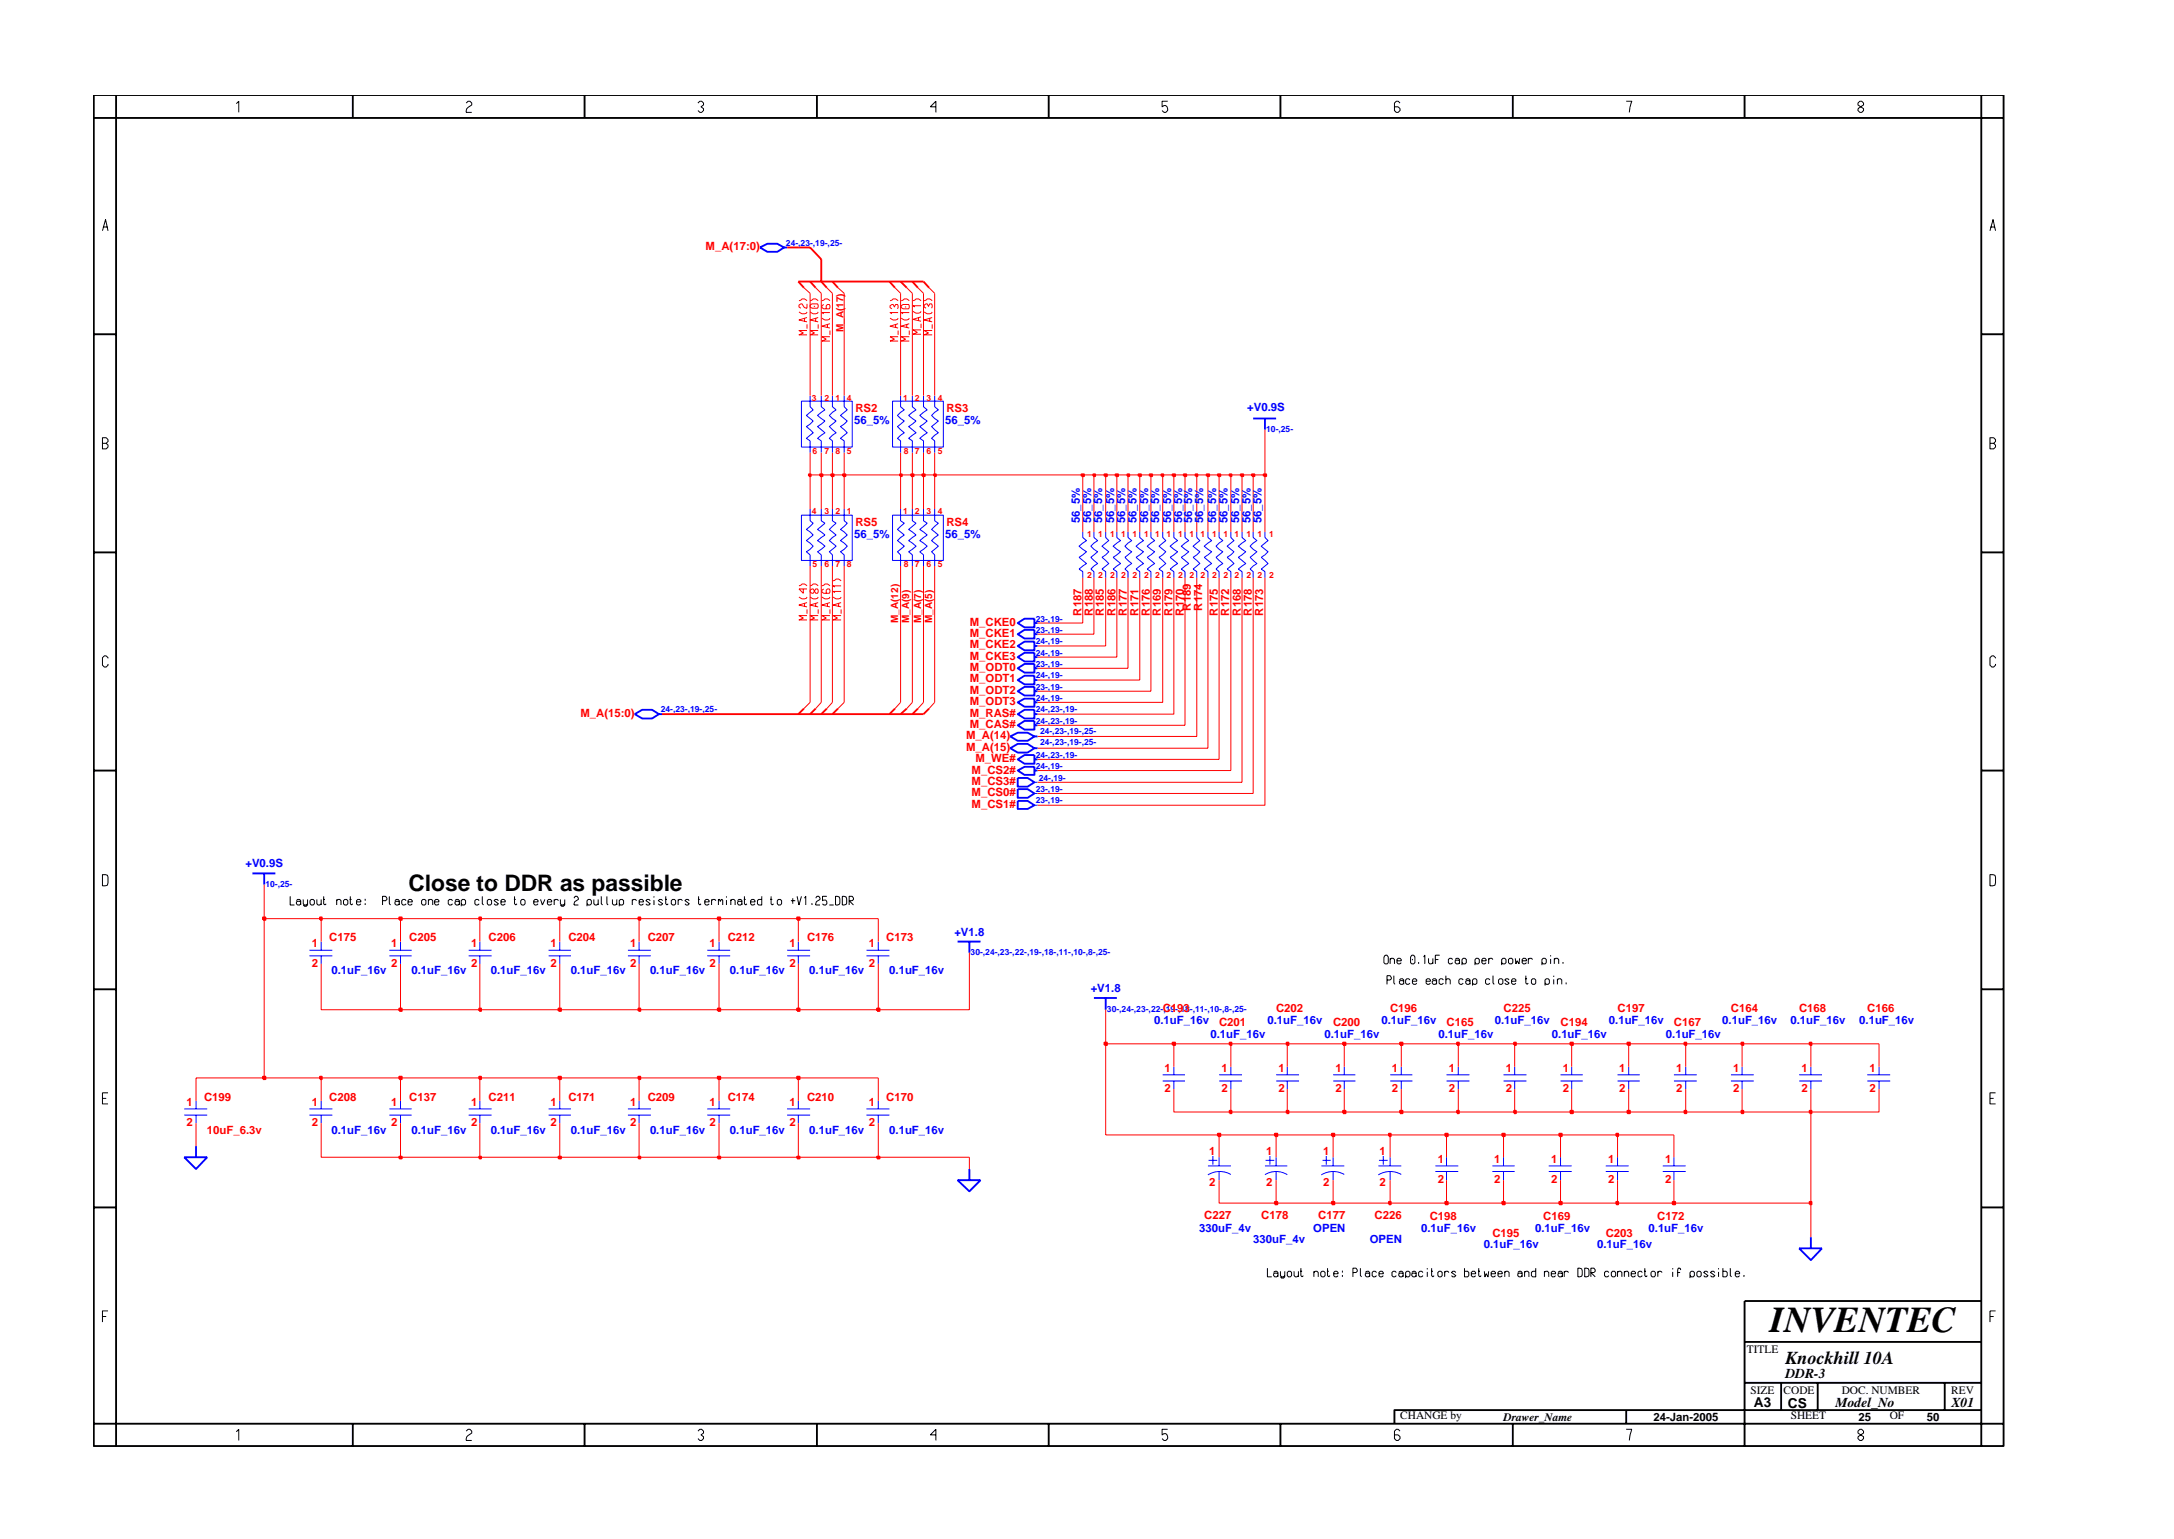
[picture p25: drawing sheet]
<svg xmlns="http://www.w3.org/2000/svg" width="297mm" height="210mm" viewBox="0 0 297 210" stroke-linecap="round" stroke-linejoin="round" font-family="sans-serif">
<defs><g id="words">
<text font-size="5" x="241.8" y="182">INVENTEC</text>
<text font-size="3.1" x="55.8" y="121.7">Close to DDR as passible</text>
<text font-size="2.5" x="244" y="186.3">Knockhill 10A</text>
<g font-size="1.9">
<text x="244" y="188.2">DDR-3</text>
<text x="239.6" y="192.2">A3</text>
<text x="244.3" y="192.3">CS</text>
<text x="250.8" y="192.2">Model_No</text>
<text x="266.6" y="192.2">X01</text>
</g>
<g font-size="1.6" fill="#f00">
<text x="96.4" y="34.2">M_A(17:0)</text>
<text x="116.9" y="56.3">RS2</text>
<text x="129.3" y="56.3">RS3</text>
<text x="116.9" y="71.9">RS5</text>
<text x="129.3" y="71.9">RS4</text>
<text x="162.7" y="83.4" transform="rotate(-90 162.7 83.4)">R189</text>
<text x="164.2" y="83.4" transform="rotate(-90 164.2 83.4)">R174</text>
<text x="132.5" y="87.1">M_CKE1</text>
<text x="132.5" y="85.5">M_CKE0</text>
<text x="132.5" y="88.6">M_CKE2</text>
<text x="147.8" y="84.1" transform="rotate(-90 147.8 84.1)">R187</text>
<text x="149.3" y="84.1" transform="rotate(-90 149.3 84.1)">R188</text>
<text x="150.8" y="84.1" transform="rotate(-90 150.8 84.1)">R185</text>
<text x="152.4" y="84.1" transform="rotate(-90 152.4 84.1)">R186</text>
<text x="154" y="84.1" transform="rotate(-90 154 84.1)">R177</text>
<text x="155.6" y="84.1" transform="rotate(-90 155.6 84.1)">R171</text>
<text x="157.1" y="84.1" transform="rotate(-90 157.1 84.1)">R176</text>
<text x="158.6" y="84.1" transform="rotate(-90 158.6 84.1)">R169</text>
<text x="160.2" y="84.1" transform="rotate(-90 160.2 84.1)">R179</text>
<text x="161.7" y="84.1" transform="rotate(-90 161.7 84.1)">R170</text>
<text x="166.4" y="84.1" transform="rotate(-90 166.4 84.1)">R175</text>
<text x="167.9" y="84.1" transform="rotate(-90 167.9 84.1)">R172</text>
<text x="169.5" y="84.1" transform="rotate(-90 169.5 84.1)">R168</text>
<text x="171.1" y="84.1" transform="rotate(-90 171.1 84.1)">R178</text>
<text x="172.6" y="84.1" transform="rotate(-90 172.6 84.1)">R173</text>
<text x="132.5" y="91.7">M_ODT0</text>
<text x="132.5" y="93.2">M_ODT1</text>
<text x="132.5" y="94.8">M_ODT2</text>
<text x="132.5" y="90.2">M_CKE3</text>
<text x="79.3" y="97.9">M_A(15:0)</text>
<text x="132" y="101">M_A(14)</text>
<text x="132.5" y="96.4">M_ODT3</text>
<text x="132.5" y="97.9">M_RAS#</text>
<text x="132.5" y="99.5">M_CAS#</text>
<text x="132" y="102.6">M_A(15)</text>
<text x="132.8" y="107.3">M_CS3#</text>
<text x="132.8" y="105.7">M_CS2#</text>
<text x="133.3" y="104.2">M_WE#</text>
<text x="132.8" y="110.3">M_CS1#</text>
<text x="132.8" y="108.8">M_CS0#</text>
<text x="42.6" y="129.4">1</text>
<text x="45" y="128.6">C175</text>
<text x="53.4" y="129.4">1</text>
<text x="55.9" y="128.6">C205</text>
<text x="64.4" y="129.4">1</text>
<text x="66.7" y="128.6">C206</text>
<text x="75.2" y="129.4">1</text>
<text x="77.7" y="128.6">C204</text>
<text x="86.1" y="129.4">1</text>
<text x="88.5" y="128.6">C207</text>
<text x="97" y="129.4">1</text>
<text x="99.4" y="128.6">C212</text>
<text x="107.9" y="129.4">1</text>
<text x="110.3" y="128.6">C176</text>
<text x="118.7" y="129.4">1</text>
<text x="121.1" y="128.6">C173</text>
<text x="42.6" y="132.1">2</text>
<text x="53.4" y="132.1">2</text>
<text x="64.4" y="132.1">2</text>
<text x="75.2" y="132.1">2</text>
<text x="86.1" y="132.1">2</text>
<text x="97" y="132.1">2</text>
<text x="107.9" y="132.1">2</text>
<text x="118.7" y="132.1">2</text>
<text x="158.9" y="138.3">C193</text>
<text x="166.6" y="140.2">C201</text>
<text x="174.4" y="138.3">C202</text>
<text x="182.1" y="140.2">C200</text>
<text x="189.9" y="138.3">C196</text>
<text x="197.6" y="140.2">C165</text>
<text x="205.4" y="138.3">C225</text>
<text x="213.2" y="140.2">C194</text>
<text x="221" y="138.3">C197</text>
<text x="228.7" y="140.2">C167</text>
<text x="236.5" y="138.3">C164</text>
<text x="245.8" y="138.3">C168</text>
<text x="255.1" y="138.3">C166</text>
<text x="159.1" y="146.5">1</text>
<text x="159.1" y="149.2">2</text>
<text x="166.9" y="146.5">1</text>
<text x="166.9" y="149.2">2</text>
<text x="174.7" y="146.5">1</text>
<text x="174.7" y="149.2">2</text>
<text x="182.5" y="146.5">1</text>
<text x="182.5" y="149.2">2</text>
<text x="190.2" y="146.5">1</text>
<text x="190.2" y="149.2">2</text>
<text x="198" y="146.5">1</text>
<text x="198" y="149.2">2</text>
<text x="205.8" y="146.5">1</text>
<text x="205.8" y="149.2">2</text>
<text x="213.5" y="146.5">1</text>
<text x="213.5" y="149.2">2</text>
<text x="221.2" y="146.5">1</text>
<text x="221.2" y="149.2">2</text>
<text x="229" y="146.5">1</text>
<text x="229" y="149.2">2</text>
<text x="236.8" y="146.5">1</text>
<text x="236.8" y="149.2">2</text>
<text x="246.1" y="146.5">1</text>
<text x="246.1" y="149.2">2</text>
<text x="255.5" y="146.5">1</text>
<text x="255.5" y="149.2">2</text>
<text x="25.5" y="151.2">1</text>
<text x="25.5" y="153.8">2</text>
<text x="27.9" y="150.4">C199</text>
<text x="28.3" y="154.9">10uF_6.3v</text>
<text x="42.6" y="151.2">1</text>
<text x="42.6" y="153.8">2</text>
<text x="45" y="150.4">C208</text>
<text x="53.4" y="151.2">1</text>
<text x="53.4" y="153.8">2</text>
<text x="55.9" y="150.4">C137</text>
<text x="64.4" y="151.2">1</text>
<text x="64.4" y="153.8">2</text>
<text x="66.7" y="150.4">C211</text>
<text x="75.2" y="151.2">1</text>
<text x="75.2" y="153.8">2</text>
<text x="77.7" y="150.4">C171</text>
<text x="86.1" y="151.2">1</text>
<text x="86.1" y="153.8">2</text>
<text x="88.5" y="150.4">C209</text>
<text x="97" y="151.2">1</text>
<text x="97" y="153.8">2</text>
<text x="99.4" y="150.4">C174</text>
<text x="107.9" y="151.2">1</text>
<text x="107.9" y="153.8">2</text>
<text x="110.3" y="150.4">C210</text>
<text x="118.7" y="151.2">1</text>
<text x="118.7" y="153.8">2</text>
<text x="121.1" y="150.4">C170</text>
<text x="165.2" y="157.8">1</text>
<text x="165.2" y="162">2</text>
<text x="173" y="157.8">1</text>
<text x="173" y="162">2</text>
<text x="180.8" y="157.8">1</text>
<text x="180.8" y="162">2</text>
<text x="188.5" y="157.8">1</text>
<text x="188.5" y="162">2</text>
<text x="196.4" y="158.9">1</text>
<text x="196.4" y="161.6">2</text>
<text x="204.1" y="158.9">1</text>
<text x="204.1" y="161.6">2</text>
<text x="211.9" y="158.9">1</text>
<text x="211.9" y="161.6">2</text>
<text x="219.7" y="158.9">1</text>
<text x="219.7" y="161.6">2</text>
<text x="227.5" y="158.9">1</text>
<text x="227.5" y="161.6">2</text>
<text x="164.5" y="166.6">C227</text>
<text x="172.3" y="166.6">C178</text>
<text x="180.1" y="166.6">C177</text>
<text x="187.8" y="166.6">C226</text>
<text x="195.4" y="166.7">C198</text>
<text x="210.8" y="166.7">C169</text>
<text x="226.4" y="166.7">C172</text>
<text x="203.9" y="169">C195</text>
<text x="219.4" y="169">C203</text>
</g>
<g font-size="1.6" fill="#00f">
<text x="116.7" y="57.9">56_5%</text>
<text x="129.1" y="57.9">56_5%</text>
<text x="170.4" y="56.2">+V0.9S</text>
<text x="147.6" y="71.5" transform="rotate(-90 147.6 71.5)">56_5%</text>
<text x="149.1" y="71.5" transform="rotate(-90 149.1 71.5)">56_5%</text>
<text x="150.6" y="71.5" transform="rotate(-90 150.6 71.5)">56_5%</text>
<text x="152.2" y="71.5" transform="rotate(-90 152.2 71.5)">56_5%</text>
<text x="153.7" y="71.5" transform="rotate(-90 153.7 71.5)">56_5%</text>
<text x="155.3" y="71.5" transform="rotate(-90 155.3 71.5)">56_5%</text>
<text x="156.9" y="71.5" transform="rotate(-90 156.9 71.5)">56_5%</text>
<text x="158.4" y="71.5" transform="rotate(-90 158.4 71.5)">56_5%</text>
<text x="160" y="71.5" transform="rotate(-90 160 71.5)">56_5%</text>
<text x="161.5" y="71.5" transform="rotate(-90 161.5 71.5)">56_5%</text>
<text x="162.9" y="71.5" transform="rotate(-90 162.9 71.5)">56_5%</text>
<text x="164.4" y="71.5" transform="rotate(-90 164.4 71.5)">56_5%</text>
<text x="166.2" y="71.5" transform="rotate(-90 166.2 71.5)">56_5%</text>
<text x="167.7" y="71.5" transform="rotate(-90 167.7 71.5)">56_5%</text>
<text x="169.3" y="71.5" transform="rotate(-90 169.3 71.5)">56_5%</text>
<text x="170.8" y="71.5" transform="rotate(-90 170.8 71.5)">56_5%</text>
<text x="172.4" y="71.5" transform="rotate(-90 172.4 71.5)">56_5%</text>
<text x="116.7" y="73.4">56_5%</text>
<text x="129.1" y="73.4">56_5%</text>
<text x="33.5" y="118.5">+V0.9S</text>
<text x="130.4" y="127.9">+V1.8</text>
<text x="45.3" y="133.1">0.1uF_16v</text>
<text x="56.2" y="133.1">0.1uF_16v</text>
<text x="67.1" y="133.1">0.1uF_16v</text>
<text x="78" y="133.1">0.1uF_16v</text>
<text x="88.8" y="133.1">0.1uF_16v</text>
<text x="99.7" y="133.1">0.1uF_16v</text>
<text x="110.6" y="133.1">0.1uF_16v</text>
<text x="121.5" y="133.1">0.1uF_16v</text>
<text x="149" y="135.6">+V1.8</text>
<text x="157.7" y="139.9">0.1uF_16v</text>
<text x="165.4" y="141.8">0.1uF_16v</text>
<text x="173.2" y="139.9">0.1uF_16v</text>
<text x="181" y="141.8">0.1uF_16v</text>
<text x="188.8" y="139.9">0.1uF_16v</text>
<text x="196.5" y="141.8">0.1uF_16v</text>
<text x="204.2" y="139.9">0.1uF_16v</text>
<text x="212" y="141.8">0.1uF_16v</text>
<text x="219.8" y="139.9">0.1uF_16v</text>
<text x="227.6" y="141.8">0.1uF_16v</text>
<text x="235.3" y="139.9">0.1uF_16v</text>
<text x="244.6" y="139.9">0.1uF_16v</text>
<text x="254" y="139.9">0.1uF_16v</text>
<text x="45.3" y="154.9">0.1uF_16v</text>
<text x="56.2" y="154.9">0.1uF_16v</text>
<text x="67.1" y="154.9">0.1uF_16v</text>
<text x="78" y="154.9">0.1uF_16v</text>
<text x="88.8" y="154.9">0.1uF_16v</text>
<text x="99.7" y="154.9">0.1uF_16v</text>
<text x="110.6" y="154.9">0.1uF_16v</text>
<text x="121.5" y="154.9">0.1uF_16v</text>
<text x="163.9" y="168.3">330uF_4v</text>
<text x="171.2" y="169.8">330uF_4v</text>
<text x="179.4" y="168.3">OPEN</text>
<text x="187.1" y="169.8">OPEN</text>
<text x="194.2" y="168.3">0.1uF_16v</text>
<text x="202.7" y="170.5">0.1uF_16v</text>
<text x="209.7" y="168.3">0.1uF_16v</text>
<text x="218.2" y="170.5">0.1uF_16v</text>
<text x="225.2" y="168.3">0.1uF_16v</text>
</g>
<g font-size="1.6">
<text x="238.7" y="184.8">TITLE</text>
<text x="239.2" y="190.4">SIZE</text>
<text x="243.7" y="190.4">CODE</text>
<text x="251.6" y="190.4">DOC. NUMBER</text>
<text x="266.6" y="190.4">REV</text>
<text x="191.3" y="193.9">CHANGE by</text>
<text x="205.4" y="194.1">Drawer_Name</text>
<text x="225.9" y="194.1">24-Jan-2005</text>
<text x="244.7" y="193.9">SHEET</text>
<text x="253.9" y="194.1">25</text>
<text x="258.2" y="193.9">OF</text>
<text x="263.3" y="194.1">50</text>
</g>
<g font-size="1.4" fill="#f00">
<text x="115.3" y="45.4" transform="rotate(-90 115.3 45.4)">M_A(17)</text>
<text x="122.7" y="85.1" transform="rotate(-90 122.7 85.1)">M_A(12)</text>
<text x="124.2" y="85.1" transform="rotate(-90 124.2 85.1)">M_A(9)</text>
<text x="125.8" y="85.1" transform="rotate(-90 125.8 85.1)">M_A(7)</text>
<text x="127.4" y="85.1" transform="rotate(-90 127.4 85.1)">M_A(5)</text>
</g>
<g font-size="1.2" fill="#00f">
<text x="107.4" y="33.6">24-,23-,19-,25-</text>
<text x="173" y="59">10-,25-</text>
<text x="141.5" y="88">24-,19-</text>
<text x="141.5" y="89.6">24-,19-</text>
<text x="141.5" y="86.5">23-,19-</text>
<text x="141.5" y="84.9">23-,19-</text>
<text x="141.5" y="92.7">24-,19-</text>
<text x="141.5" y="91.1">23-,19-</text>
<text x="141.5" y="94.3">23-,19-</text>
<text x="141.5" y="95.8">24-,19-</text>
<text x="90.3" y="97.3">24-,23-,19-,25-</text>
<text x="141.5" y="97.3">24-,23-,19-</text>
<text x="141.5" y="98.9">24-,23-,19-</text>
<text x="142.1" y="101.8">24-,23-,19-,25-</text>
<text x="142.1" y="100.3">24-,23-,19-,25-</text>
<text x="141.5" y="103.6">24-,23-,19-</text>
<text x="141.5" y="105.1">24-,19-</text>
<text x="141.9" y="106.7">24-,19-</text>
<text x="141.5" y="109.8">23-,19-</text>
<text x="141.5" y="108.2">23-,19-</text>
<text x="36.3" y="121.1">10-,25-</text>
<text x="132.6" y="130.4">30-,24-,23-,22-,19-,18-,11-,10-,8-,25-</text>
<text x="151.2" y="138.2">30-,24-,23-,22-,19-,18-,11-,10-,8-,25-</text>
</g>
<g font-size="1.2" fill="#f00">
<text x="110.9" y="54.7">3</text>
<text x="112.6" y="54.7">2</text>
<text x="114.2" y="54.7">1</text>
<text x="115.7" y="54.7">4</text>
<text x="123.4" y="54.7">1</text>
<text x="125" y="54.7">2</text>
<text x="126.6" y="54.7">3</text>
<text x="128.1" y="54.7">4</text>
<text x="111" y="62">6</text>
<text x="112.6" y="62">7</text>
<text x="114.2" y="62">8</text>
<text x="115.7" y="62">5</text>
<text x="123.5" y="62">8</text>
<text x="125" y="62">7</text>
<text x="126.6" y="62">6</text>
<text x="128.1" y="62">5</text>
<text x="110.9" y="70.2">4</text>
<text x="112.6" y="70.2">3</text>
<text x="114.2" y="70.2">2</text>
<text x="115.7" y="70.2">1</text>
<text x="123.4" y="70.2">1</text>
<text x="125" y="70.2">2</text>
<text x="126.6" y="70.2">3</text>
<text x="128.1" y="70.2">4</text>
<text x="111" y="77.5">5</text>
<text x="112.6" y="77.5">6</text>
<text x="114.2" y="77.5">7</text>
<text x="115.7" y="77.5">8</text>
<text x="123.5" y="77.5">8</text>
<text x="125" y="77.5">7</text>
<text x="126.6" y="77.5">6</text>
<text x="128.1" y="77.5">5</text>
<text x="148.5" y="73.4">1</text>
<text x="150.1" y="73.4">1</text>
<text x="151.7" y="73.4">1</text>
<text x="153.2" y="73.4">1</text>
<text x="154.7" y="73.4">1</text>
<text x="156.3" y="73.4">1</text>
<text x="157.8" y="73.4">1</text>
<text x="159.4" y="73.4">1</text>
<text x="161" y="73.4">1</text>
<text x="162.5" y="73.4">1</text>
<text x="164" y="73.4">1</text>
<text x="165.6" y="73.4">1</text>
<text x="167.2" y="73.4">1</text>
<text x="168.7" y="73.4">1</text>
<text x="170.3" y="73.4">1</text>
<text x="171.8" y="73.4">1</text>
<text x="173.4" y="73.4">1</text>
<text x="148.5" y="78.9">2</text>
<text x="150.1" y="78.9">2</text>
<text x="151.7" y="78.9">2</text>
<text x="153.2" y="78.9">2</text>
<text x="154.7" y="78.9">2</text>
<text x="156.3" y="78.9">2</text>
<text x="157.8" y="78.9">2</text>
<text x="159.4" y="78.9">2</text>
<text x="161" y="78.9">2</text>
<text x="162.5" y="78.9">2</text>
<text x="164" y="78.9">2</text>
<text x="165.6" y="78.9">2</text>
<text x="167.2" y="78.9">2</text>
<text x="168.7" y="78.9">2</text>
<text x="170.3" y="78.9">2</text>
<text x="171.8" y="78.9">2</text>
<text x="173.4" y="78.9">2</text>
</g>
</g></defs>
<g fill="none" stroke="#00f" stroke-width=".25">
<path d="M103.8 33.8l1-.5h1.4l.9 .5-.9 .6h-1.4zM107.1 33.8h.5M171.2 57.2h3.2M172.8 57.2v1.5M86.7 97.6l1-.6h1.4l.9 .6-.9 .6h-1.4zM90 97.6h.5M139.1 91.3l.9-.6h1.3v1.2h-1.3zM139.1 88.3l.9-.6h1.3v1.1h-1.3zM139.1 89.8l.9-.6h1.3v1.2h-1.3zM139.1 97.6l.9-.6h1.3v1.2h-1.3zM139.1 92.9l.9-.6h1.3v1.2h-1.3zM139.1 86.6l.9-.6h1.3v1.2h-1.3z"/>
<path d="M139.1 94.4l.9-.6h1.3v1.2h-1.3zM139.1 96l.9-.6h1.3v1.1h-1.3zM139.1 85.1l.9-.6h1.3v1.2h-1.3zM139.1 99.1l.9-.6h1.3v1.2h-1.3zM141.3 91.3h.5M141.3 88.3h.5M141.3 89.8h.5M141.3 97.6h.5M141.3 92.9h.5M141.3 86.6h.5M141.3 94.4h.5M141.3 96h.5"/>
<path d="M141.3 85.1h.5M141.3 99.1h.5M34.5 119.3h3.1M36.1 119.3v1.5M138 100.6l1.1-.5h1.3l.9 .5-.9 .6h-1.3zM138 102.2l1.1-.6h1.3l.9 .6-.9 .6h-1.3zM139.1 109.4h1.3l.9 .6-.9 .5h-1.3zM139.1 105.3l.9-.5h1.3v1.1h-1.3zM139.1 103.7l.9-.5h1.3v1.1h-1.3zM139.1 106.3h1.3l.9 .6-.9 .6h-1.3zM139.1 107.8h1.3l.9 .6-.9 .6h-1.3zM141.3 100.6h.5"/>
<path d="M141.3 102.2h.5M141.3 105.3h.5M141.3 103.7h.5M130.8 128.6h3.2M132.4 128.6v1.6M149.5 136.3h3.1M151.1 136.3v1.7M25.2 158.1h3.1l-1.5 1.6zM26.8 156.6v1.5M132.4 159.7v1.5M130.8 161.2h3.2l-1.6 1.6zM245.8 170.5h3.1l-1.5 1.7z"/>
<path d="M247.4 169v1.5"/>
</g>
<g fill="none" stroke="#00f" stroke-width=".14">
<path d="M109.5 54.8h6.9v6.3h-6.9zM110.7 54v1.6l.4 .4-.9 .8 .9 .7-.9 .8 .9 .8-.9 .8 .5 .3v1.6M112.2 54v1.6l.5 .4-1 .8 1 .7-1 .8 1 .8-1 .8 .5 .3v1.6M113.7 54v1.6l.5 .4-.9 .8 .9 .7-.9 .8 .9 .8-.9 .8 .4 .3v1.6M115.3 54v1.6l.5 .4-1 .8 1 .7-1 .8 1 .8-1 .8 .5 .3v1.6M121.9 54.8h7v6.3h-7zM123 54v1.6l.6 .4-1 .8 1 .7-1 .8 1 .8-1 .8 .4 .3v1.6M124.7 54v1.6l.5 .4-1.1 .8 1.1 .7-1.1 .8 1.1 .8-1.1 .8 .6 .3v1.6M126.2 54v1.6l.5 .4-1 .8 1 .7-1 .8 1 .8-1 .8 .5 .3v1.6M127.7 54v1.6l.5 .4-.9 .8 .9 .7-.9 .8 .9 .8-.9 .8 .4 .3v1.6M109.5 70.4h6.9v6.2h-6.9zM110.7 69.5v1.6l.4 .4-.9 .8 .9 .8-.9 .8 .9 .7-.9 .8 .5 .4v1.5"/>
<path d="M112.2 69.5v1.6l.5 .4-1 .8 1 .8-1 .8 1 .7-1 .8 .5 .4v1.5M113.7 69.5v1.6l.5 .4-.9 .8 .9 .8-.9 .8 .9 .7-.9 .8 .4 .4v1.5M115.3 69.5v1.6l.5 .4-1 .8 1 .8-1 .8 1 .7-1 .8 .5 .4v1.5M121.9 70.4h7v6.2h-7zM123 69.5v1.6l.6 .4-1 .8 1 .8-1 .8 1 .7-1 .8 .4 .4v1.5M124.7 69.5v1.6l.5 .4-1.1 .8 1.1 .8-1.1 .8 1.1 .7-1.1 .8 .6 .4v1.5M126.2 69.5v1.6l.5 .4-1 .8 1 .8-1 .8 1 .7-1 .8 .5 .4v1.5M127.7 69.5v1.6l.5 .4-.9 .8 .9 .8-.9 .8 .9 .7-.9 .8 .4 .4v1.5M147.9 72.7v.7l.5 .5-1 .7 1 .8-1 .7 1 .9-1 .8 .5 .3v.8M149.5 72.7v.7l.5 .5-1 .7 1 .8-1 .7 1 .9-1 .8 .5 .3v.8M151.1 72.7v.7l.4 .5-.9 .7 .9 .8-.9 .7 .9 .9-.9 .8 .5 .3v.8M152.6 72.7v.7l.5 .5-1 .7 1 .8-1 .7 1 .9-1 .8 .5 .3v.8"/>
<path d="M154.1 72.7v.7l.5 .5-.9 .7 .9 .8-.9 .7 .9 .9-.9 .8 .4 .3v.8M155.7 72.7v.7l.5 .5-1 .7 1 .8-1 .7 1 .9-1 .8 .5 .3v.8M157.3 72.7v.7l.5 .5-1.1 .7 1.1 .8-1.1 .7 1.1 .9-1.1 .8 .6 .3v.8M158.9 72.7v.7l.4 .5-.9 .7 .9 .8-.9 .7 .9 .9-.9 .8 .5 .3v.8M160.4 72.7v.7l.5 .5-1 .7 1 .8-1 .7 1 .9-1 .8 .5 .3v.8M161.9 72.7v.7l.5 .5-1 .7 1 .8-1 .7 1 .9-1 .8 .5 .3v.8M163.5 72.7v.7l.4 .5-.9 .7 .9 .8-.9 .7 .9 .9-.9 .8 .5 .3v.8M165 72.7v.7l.6 .5-1.1 .7 1.1 .8-1.1 .7 1.1 .9-1.1 .8 .5 .3v.8M166.6 72.7v.7l.5 .5-1 .7 1 .8-1 .7 1 .9-1 .8 .5 .3v.8M168.2 72.7v.7l.4 .5-.9 .7 .9 .8-.9 .7 .9 .9-.9 .8 .5 .3v.8M169.7 72.7v.7l.5 .5-1 .7 1 .8-1 .7 1 .9-1 .8 .5 .3v.8M171.2 72.7v.7l.5 .5-.9 .7 .9 .8-.9 .7 .9 .9-.9 .8 .4 .3v.8"/>
<path d="M172.8 72.7v.7l.5 .5-1 .7 1 .8-1 .7 1 .9-1 .8 .5 .3v.8M141.3 110h.5M141.3 106.9h.5M141.3 108.4h.5M42.3 129.8h3.1M42.3 130.6h3.1M43.9 128.6v1.2M43.9 130.6v1.1M53.2 129.8h3M53.2 130.6h3M54.7 128.6v1.2M54.7 130.6v1.1"/>
<path d="M64 129.8h3.2M64 130.6h3.2M65.6 128.6v1.2M65.6 130.6v1.1M75 129.8h3M75 130.6h3M76.5 128.6v1.2M76.5 130.6v1.1M85.8 129.8h3.1M85.8 130.6h3.1M87.3 128.6v1.2M87.3 130.6v1.1"/>
<path d="M96.6 129.8h3.2M96.6 130.6h3.2M98.2 128.6v1.2M98.2 130.6v1.1M107.6 129.8h3.1M107.6 130.6h3.1M109.1 128.6v1.2M109.1 130.6v1.1M118.4 129.8h3.1M118.4 130.6h3.1M120 128.6v1.2M120 130.6v1.1"/>
<path d="M25.2 151.5h3.1M25.2 152.3h3.1M26.8 150.4v1.1M26.8 152.3v1.1M42.3 151.5h3.1M42.3 152.3h3.1M43.9 150.4v1.1M43.9 152.3v1.1M53.2 151.5h3M53.2 152.3h3M54.7 150.4v1.1M54.7 152.3v1.1"/>
<path d="M64 151.5h3.2M64 152.3h3.2M65.6 150.4v1.1M65.6 152.3v1.1M75 151.5h3M75 152.3h3M76.5 150.4v1.1M76.5 152.3v1.1M85.8 151.5h3.1M85.8 152.3h3.1M87.3 150.4v1.1M87.3 152.3v1.1"/>
<path d="M96.6 151.5h3.2M96.6 152.3h3.2M98.2 150.4v1.1M98.2 152.3v1.1M107.6 151.5h3.1M107.6 152.3h3.1M109.1 150.4v1.1M109.1 152.3v1.1M118.4 151.5h3.1M118.4 152.3h3.1M120 150.4v1.1M120 152.3v1.1"/>
<path d="M158.9 146.8h3M158.9 147.7h3M160.4 145.7v1.1M160.4 147.7v1.1M165 159.3h3.2M165.1 158.5h1.2M165.7 157.9v1.2M166.6 158.1v1.2M166.6 146.8h3.1M166.6 147.7h3.1M168.2 145.7v1.1M168.2 147.7v1.1"/>
<path d="M172.8 159.3h3.1M172.9 158.5h1.2M173.5 157.9v1.2M174.4 146.8h3.1M174.4 147.7h3.1M174.4 158.1v1.2M175.9 145.7v1.1M175.9 147.7v1.1M180.5 159.3h3.2M180.7 158.5h1.1M181.2 157.9v1.2M182.1 146.8h3.1"/>
<path d="M182.1 147.7h3.1M182.1 158.1v1.2M183.7 145.7v1.1M183.7 147.7v1.1M188.3 159.3h3.2M188.4 158.5h1.2M189 157.9v1.2M189.9 146.8h3.1M189.9 147.7h3.1M189.9 158.1v1.2M191.5 145.7v1.1M191.5 147.7v1.1"/>
<path d="M196.1 159.3h3.1M197.6 146.8h3.2M197.6 147.7h3.2M197.6 158.1v1.2M199.2 145.7v1.1M199.2 147.7v1.1M203.9 159.3h3.1M205.4 158.1v1.2M205.4 146.8h3.2M205.4 147.7h3.2M207 145.7v1.1M207 147.7v1.1"/>
<path d="M211.6 159.3h3.1M213.2 146.8h3.1M213.2 147.7h3.1M213.2 158.1v1.2M214.7 145.7v1.1M214.7 147.7v1.1M219.4 159.3h3.1M221 146.8h3.1M221 147.7h3.1M221 158.1v1.2M222.5 145.7v1.1M222.5 147.7v1.1"/>
<path d="M227.2 159.3h3.1M228.7 146.8h3.1M228.7 147.7h3.1M228.7 158.1v1.2M230.3 145.7v1.1M230.3 147.7v1.1M236.5 146.8h3.1M236.5 147.7h3.1M238 145.7v1.1M238 147.7v1.1M245.8 146.8h3.1M245.8 147.7h3.1"/>
<path d="M247.4 145.7v1.1M247.4 147.7v1.1M255.1 146.8h3.2M255.1 147.7h3.2M256.7 145.7v1.1M256.7 147.7v1.1M166.6 160v1.2M168.2 160.5a3 3 0 0 0-3.2 0M172.8 160.5a2.88 2.88 0 0 1 3.1 0M174.4 160v1.2M182.1 160v1.2M183.7 160.5a3 3 0 0 0-3.2 0"/>
<path d="M189.9 160v1.2M191.5 160.5a3 3 0 0 0-3.2 0M196.1 160h3.1M197.6 160v1.2M203.9 160h3.1M205.4 160v1.2M211.6 160h3.1M213.2 160v1.2M219.4 160h3.1M221 160v1.2M227.2 160h3.1M228.7 160v1.2"/>
</g>
<g fill="none" stroke="#f00" stroke-width=".14">
<path d="M109.8 39.3l.9 .8M111.4 39.3l.8 .8M113 39.3l.7 .8M114.5 39.3l.8 .8M122.3 39.3l.7 .8M123.9 39.3l.8 .8M125.4 39.3l.8 .8M126.9 39.3l.8 .8M110.7 96l-.9 .8M112.2 96l-.8 .8M113.7 96l-.7 .8M115.3 96l-.8 .8"/>
<path d="M123 96l-.7 .8M124.7 96l-.8 .8M126.2 96l-.8 .8M127.7 96l-.8 .8M166.6 161.2v3.2h7.8M247.4 164.4v4.6"/>
</g>
<g fill="none" stroke="#f00" stroke-width=".25">
<path d="M109.1 38.5l.7 .8M110.7 38.5l.7 .8M112.2 38.5l.8 .8M113.7 38.5l.8 .8M121.5 38.5l.8 .8M123 38.5l.9 .8M124.7 38.5l.7 .8M126.2 38.5l.7 .8M109.8 96.8l-.7 .8M111.4 96.8l-.7 .8M113 96.8l-.8 .8M114.5 96.8l-.8 .8"/>
<path d="M122.3 96.8l-.8 .8M123.9 96.8l-.9 .8M125.4 96.8l-.7 .8M126.9 96.8l-.7 .8"/>
</g>
<path d="M174.2 164.2h.3v.3h-.3z" fill="#8e2323"/>
<path d="M174.2 164.2h.3v.3h-.3z" fill="none" stroke="#f00" stroke-width=".25"/>
<path d="M174.4 161.2v3.2h7.7" fill="none" stroke="#f00" stroke-width=".14"/>
<path d="M182 164.2h.3v.3h-.3z" fill="#8e2323"/>
<path d="M182 164.2h.3v.3h-.3z" fill="none" stroke="#f00" stroke-width=".25"/>
<path d="M182.1 161.2v3.2h7.8" fill="none" stroke="#f00" stroke-width=".14"/>
<path d="M189.8 164.2h.2v.3h-.2z" fill="#8e2323"/>
<path d="M189.8 164.2h.2v.3h-.2z" fill="none" stroke="#f00" stroke-width=".25"/>
<path d="M189.9 161.2v3.2h7.7" fill="none" stroke="#f00" stroke-width=".14"/>
<path d="M197.5 164.2h.3v.3h-.3z" fill="#8e2323"/>
<path d="M197.5 164.2h.3v.3h-.3z" fill="none" stroke="#f00" stroke-width=".25"/>
<path d="M197.6 161.2v3.2h7.8" fill="none" stroke="#f00" stroke-width=".14"/>
<path d="M205.3 164.2h.3v.3h-.3z" fill="#8e2323"/>
<path d="M205.3 164.2h.3v.3h-.3z" fill="none" stroke="#f00" stroke-width=".25"/>
<path d="M205.4 161.2v3.2h7.8" fill="none" stroke="#f00" stroke-width=".14"/>
<path d="M213 164.2h.4v.3h-.4z" fill="#8e2323"/>
<path d="M213 164.2h.4v.3h-.4z" fill="none" stroke="#f00" stroke-width=".25"/>
<path d="M213.2 161.2v3.2h7.8" fill="none" stroke="#f00" stroke-width=".14"/>
<path d="M220.8 164.2h.3v.3h-.3z" fill="#8e2323"/>
<path d="M220.8 164.2h.3v.3h-.3z" fill="none" stroke="#f00" stroke-width=".25"/>
<path d="M221 161.2v3.2h7.7" fill="none" stroke="#f00" stroke-width=".14"/>
<path d="M228.5 164.2h.4v.3h-.4z" fill="#8e2323"/>
<path d="M228.5 164.2h.4v.3h-.4z" fill="none" stroke="#f00" stroke-width=".25"/>
<path d="M228.7 161.2v3.2h18.7" fill="none" stroke="#f00" stroke-width=".14"/>
<path d="M247.3 164.2h.2v.3h-.2z" fill="#8e2323"/>
<path d="M247.3 164.2h.2v.3h-.2z" fill="none" stroke="#f00" stroke-width=".25"/>
<path d="M43.9 153.4v4.7h10.8M132.4 158.1v1.6M247.4 151.9v12.5" fill="none" stroke="#f00" stroke-width=".14"/>
<path d="M54.6 158h.3v.3h-.3z" fill="#8e2323"/>
<path d="M54.6 158h.3v.3h-.3z" fill="none" stroke="#f00" stroke-width=".25"/>
<path d="M54.7 153.4v4.7h10.9" fill="none" stroke="#f00" stroke-width=".14"/>
<path d="M65.5 158h.2v.3h-.2z" fill="#8e2323"/>
<path d="M65.5 158h.2v.3h-.2z" fill="none" stroke="#f00" stroke-width=".25"/>
<path d="M65.6 153.4v4.7h10.9" fill="none" stroke="#f00" stroke-width=".14"/>
<path d="M76.3 158h.4v.3h-.4z" fill="#8e2323"/>
<path d="M76.3 158h.4v.3h-.4z" fill="none" stroke="#f00" stroke-width=".25"/>
<path d="M76.5 153.4v4.7h10.8" fill="none" stroke="#f00" stroke-width=".14"/>
<path d="M87.2 158h.3v.3h-.3z" fill="#8e2323"/>
<path d="M87.2 158h.3v.3h-.3z" fill="none" stroke="#f00" stroke-width=".25"/>
<path d="M87.3 153.4v4.7h10.9" fill="none" stroke="#f00" stroke-width=".14"/>
<path d="M98.1 158h.3v.3h-.3z" fill="#8e2323"/>
<path d="M98.1 158h.3v.3h-.3z" fill="none" stroke="#f00" stroke-width=".25"/>
<path d="M98.2 153.4v4.7h10.9" fill="none" stroke="#f00" stroke-width=".14"/>
<path d="M108.9 158h.3v.3h-.3z" fill="#8e2323"/>
<path d="M108.9 158h.3v.3h-.3z" fill="none" stroke="#f00" stroke-width=".25"/>
<path d="M109.1 153.4v4.7h10.9" fill="none" stroke="#f00" stroke-width=".14"/>
<path d="M119.8 158h.4v.3h-.4z" fill="#8e2323"/>
<path d="M119.8 158h.4v.3h-.4z" fill="none" stroke="#f00" stroke-width=".25"/>
<path d="M26.8 153.4v3.2M120 153.4v4.7h12.4M151.1 142.6v12.5h15.5v3M174.4 155.1v3M182.1 155.1v3M189.9 155.1v3M197.6 155.1v3M205.4 155.1v3M213.2 155.1v3M221 155.1v3M228.7 155.1v3" fill="none" stroke="#f00" stroke-width=".14"/>
<path d="M166.4 154.9h.3v.3h-.3z" fill="#8e2323"/>
<path d="M166.4 154.9h.3v.3h-.3z" fill="none" stroke="#f00" stroke-width=".25"/>
<path d="M166.6 155.1h7.8" fill="none" stroke="#f00" stroke-width=".14"/>
<path d="M174.2 154.9h.3v.3h-.3z" fill="#8e2323"/>
<path d="M174.2 154.9h.3v.3h-.3z" fill="none" stroke="#f00" stroke-width=".25"/>
<path d="M174.4 155.1h7.7" fill="none" stroke="#f00" stroke-width=".14"/>
<path d="M182 154.9h.3v.3h-.3z" fill="#8e2323"/>
<path d="M182 154.9h.3v.3h-.3z" fill="none" stroke="#f00" stroke-width=".25"/>
<path d="M182.1 155.1h7.8" fill="none" stroke="#f00" stroke-width=".14"/>
<path d="M189.8 154.9h.2v.3h-.2z" fill="#8e2323"/>
<path d="M189.8 154.9h.2v.3h-.2z" fill="none" stroke="#f00" stroke-width=".25"/>
<path d="M189.9 155.1h7.7" fill="none" stroke="#f00" stroke-width=".14"/>
<path d="M197.5 154.9h.3v.3h-.3z" fill="#8e2323"/>
<path d="M197.5 154.9h.3v.3h-.3z" fill="none" stroke="#f00" stroke-width=".25"/>
<path d="M197.6 155.1h7.8" fill="none" stroke="#f00" stroke-width=".14"/>
<path d="M205.3 154.9h.3v.3h-.3z" fill="#8e2323"/>
<path d="M205.3 154.9h.3v.3h-.3z" fill="none" stroke="#f00" stroke-width=".25"/>
<path d="M205.4 155.1h7.8" fill="none" stroke="#f00" stroke-width=".14"/>
<path d="M213 154.9h.4v.3h-.4z" fill="#8e2323"/>
<path d="M213 154.9h.4v.3h-.4z" fill="none" stroke="#f00" stroke-width=".25"/>
<path d="M213.2 155.1h7.8" fill="none" stroke="#f00" stroke-width=".14"/>
<path d="M220.8 154.9h.3v.3h-.3z" fill="#8e2323"/>
<path d="M220.8 154.9h.3v.3h-.3z" fill="none" stroke="#f00" stroke-width=".25"/>
<path d="M160.4 148.8v3.1h7.8M221 155.1h7.7" fill="none" stroke="#f00" stroke-width=".14"/>
<path d="M168 151.8h.3v.3h-.3z" fill="#8e2323"/>
<path d="M168 151.8h.3v.3h-.3z" fill="none" stroke="#f00" stroke-width=".25"/>
<path d="M168.2 148.8v3.1h7.7" fill="none" stroke="#f00" stroke-width=".14"/>
<path d="M175.8 151.8h.3v.3h-.3z" fill="#8e2323"/>
<path d="M175.8 151.8h.3v.3h-.3z" fill="none" stroke="#f00" stroke-width=".25"/>
<path d="M175.9 148.8v3.1h7.8" fill="none" stroke="#f00" stroke-width=".14"/>
<path d="M183.5 151.8h.3v.3h-.3z" fill="#8e2323"/>
<path d="M183.5 151.8h.3v.3h-.3z" fill="none" stroke="#f00" stroke-width=".25"/>
<path d="M183.7 148.8v3.1h7.8" fill="none" stroke="#f00" stroke-width=".14"/>
<path d="M191.3 151.8h.3v.3h-.3z" fill="#8e2323"/>
<path d="M191.3 151.8h.3v.3h-.3z" fill="none" stroke="#f00" stroke-width=".25"/>
<path d="M191.5 148.8v3.1h7.7" fill="none" stroke="#f00" stroke-width=".14"/>
<path d="M199.1 151.8h.2v.3h-.2z" fill="#8e2323"/>
<path d="M199.1 151.8h.2v.3h-.2z" fill="none" stroke="#f00" stroke-width=".25"/>
<path d="M199.2 148.8v3.1h7.8" fill="none" stroke="#f00" stroke-width=".14"/>
<path d="M206.9 151.8h.2v.3h-.2z" fill="#8e2323"/>
<path d="M206.9 151.8h.2v.3h-.2z" fill="none" stroke="#f00" stroke-width=".25"/>
<path d="M207 148.8v3.1h7.7" fill="none" stroke="#f00" stroke-width=".14"/>
<path d="M214.6 151.8h.3v.3h-.3z" fill="#8e2323"/>
<path d="M214.6 151.8h.3v.3h-.3z" fill="none" stroke="#f00" stroke-width=".25"/>
<path d="M214.7 148.8v3.1h7.8" fill="none" stroke="#f00" stroke-width=".14"/>
<path d="M222.4 151.8h.3v.3h-.3z" fill="#8e2323"/>
<path d="M222.4 151.8h.3v.3h-.3z" fill="none" stroke="#f00" stroke-width=".25"/>
<path d="M222.5 148.8v3.1h7.8" fill="none" stroke="#f00" stroke-width=".14"/>
<path d="M230.2 151.8h.2v.3h-.2z" fill="#8e2323"/>
<path d="M230.2 151.8h.2v.3h-.2z" fill="none" stroke="#f00" stroke-width=".25"/>
<path d="M230.3 148.8v3.1h7.7" fill="none" stroke="#f00" stroke-width=".14"/>
<path d="M237.9 151.8h.3v.3h-.3z" fill="#8e2323"/>
<path d="M237.9 151.8h.3v.3h-.3z" fill="none" stroke="#f00" stroke-width=".25"/>
<path d="M238 148.8v3.1h9.4" fill="none" stroke="#f00" stroke-width=".14"/>
<path d="M247.3 151.8h.2v.3h-.2z" fill="#8e2323"/>
<path d="M247.3 151.8h.2v.3h-.2z" fill="none" stroke="#f00" stroke-width=".25"/>
<path d="M36.1 147.3h-9.3v3.1M43.9 147.3v3.1M54.7 147.3v3.1M65.6 147.3v3.1M76.5 147.3v3.1M87.3 147.3v3.1M98.2 147.3v3.1M109.1 147.3v3.1M120 147.3v3.1M247.4 148.8v3.1h9.3v-3.1" fill="none" stroke="#f00" stroke-width=".14"/>
<path d="M35.9 147.1h.4v.3h-.4z" fill="#8e2323"/>
<path d="M35.9 147.1h.4v.3h-.4z" fill="none" stroke="#f00" stroke-width=".25"/>
<path d="M36.1 136.3v11h7.8" fill="none" stroke="#f00" stroke-width=".14"/>
<path d="M43.7 147.1h.3v.3h-.3z" fill="#8e2323"/>
<path d="M43.7 147.1h.3v.3h-.3z" fill="none" stroke="#f00" stroke-width=".25"/>
<path d="M43.9 147.3h10.8" fill="none" stroke="#f00" stroke-width=".14"/>
<path d="M54.6 147.1h.3v.3h-.3z" fill="#8e2323"/>
<path d="M54.6 147.1h.3v.3h-.3z" fill="none" stroke="#f00" stroke-width=".25"/>
<path d="M54.7 147.3h10.9" fill="none" stroke="#f00" stroke-width=".14"/>
<path d="M65.5 147.1h.2v.3h-.2z" fill="#8e2323"/>
<path d="M65.5 147.1h.2v.3h-.2z" fill="none" stroke="#f00" stroke-width=".25"/>
<path d="M65.6 147.3h10.9" fill="none" stroke="#f00" stroke-width=".14"/>
<path d="M76.3 147.1h.4v.3h-.4z" fill="#8e2323"/>
<path d="M76.3 147.1h.4v.3h-.4z" fill="none" stroke="#f00" stroke-width=".25"/>
<path d="M76.5 147.3h10.8" fill="none" stroke="#f00" stroke-width=".14"/>
<path d="M87.2 147.1h.3v.3h-.3z" fill="#8e2323"/>
<path d="M87.2 147.1h.3v.3h-.3z" fill="none" stroke="#f00" stroke-width=".25"/>
<path d="M87.3 147.3h10.9" fill="none" stroke="#f00" stroke-width=".14"/>
<path d="M98.1 147.1h.3v.3h-.3z" fill="#8e2323"/>
<path d="M98.1 147.1h.3v.3h-.3z" fill="none" stroke="#f00" stroke-width=".25"/>
<path d="M98.2 147.3h10.9" fill="none" stroke="#f00" stroke-width=".14"/>
<path d="M108.9 147.1h.3v.3h-.3z" fill="#8e2323"/>
<path d="M108.9 147.1h.3v.3h-.3z" fill="none" stroke="#f00" stroke-width=".25"/>
<g fill="none" stroke="#f00" stroke-width=".14">
<path d="M109.1 147.3h10.9M160.4 142.6v3.1M168.2 142.6v3.1M175.9 142.6v3.1M183.7 142.6v3.1M191.5 142.6v3.1M199.2 142.6v3.1M207 142.6v3.1M214.7 142.6v3.1M222.5 142.6v3.1M230.3 142.6v3.1M238 142.6v3.1"/>
<path d="M247.4 142.6v3.1M256.7 142.6v3.1"/>
</g>
<path d="M150.9 142.4h.3v.4h-.3z" fill="#8e2323"/>
<path d="M150.9 142.4h.3v.4h-.3z" fill="none" stroke="#f00" stroke-width=".25"/>
<path d="M151.1 138v4.6h9.3" fill="none" stroke="#f00" stroke-width=".14"/>
<path d="M160.2 142.4h.4v.4h-.4z" fill="#8e2323"/>
<path d="M160.2 142.4h.4v.4h-.4z" fill="none" stroke="#f00" stroke-width=".25"/>
<path d="M160.4 142.6h7.8" fill="none" stroke="#f00" stroke-width=".14"/>
<path d="M168 142.4h.3v.4h-.3z" fill="#8e2323"/>
<path d="M168 142.4h.3v.4h-.3z" fill="none" stroke="#f00" stroke-width=".25"/>
<path d="M168.2 142.6h7.7" fill="none" stroke="#f00" stroke-width=".14"/>
<path d="M175.8 142.4h.3v.4h-.3z" fill="#8e2323"/>
<path d="M175.8 142.4h.3v.4h-.3z" fill="none" stroke="#f00" stroke-width=".25"/>
<path d="M175.9 142.6h7.8" fill="none" stroke="#f00" stroke-width=".14"/>
<path d="M183.5 142.4h.3v.4h-.3z" fill="#8e2323"/>
<path d="M183.5 142.4h.3v.4h-.3z" fill="none" stroke="#f00" stroke-width=".25"/>
<path d="M183.7 142.6h7.8" fill="none" stroke="#f00" stroke-width=".14"/>
<path d="M191.3 142.4h.3v.4h-.3z" fill="#8e2323"/>
<path d="M191.3 142.4h.3v.4h-.3z" fill="none" stroke="#f00" stroke-width=".25"/>
<path d="M191.5 142.6h7.7" fill="none" stroke="#f00" stroke-width=".14"/>
<path d="M199.1 142.4h.2v.4h-.2z" fill="#8e2323"/>
<path d="M199.1 142.4h.2v.4h-.2z" fill="none" stroke="#f00" stroke-width=".25"/>
<path d="M199.2 142.6h7.8" fill="none" stroke="#f00" stroke-width=".14"/>
<path d="M206.9 142.4h.2v.4h-.2z" fill="#8e2323"/>
<path d="M206.9 142.4h.2v.4h-.2z" fill="none" stroke="#f00" stroke-width=".25"/>
<path d="M207 142.6h7.7" fill="none" stroke="#f00" stroke-width=".14"/>
<path d="M214.6 142.4h.3v.4h-.3z" fill="#8e2323"/>
<path d="M214.6 142.4h.3v.4h-.3z" fill="none" stroke="#f00" stroke-width=".25"/>
<path d="M214.7 142.6h7.8" fill="none" stroke="#f00" stroke-width=".14"/>
<path d="M222.4 142.4h.3v.4h-.3z" fill="#8e2323"/>
<path d="M222.4 142.4h.3v.4h-.3z" fill="none" stroke="#f00" stroke-width=".25"/>
<path d="M222.5 142.6h7.8" fill="none" stroke="#f00" stroke-width=".14"/>
<path d="M230.2 142.4h.2v.4h-.2z" fill="#8e2323"/>
<path d="M230.2 142.4h.2v.4h-.2z" fill="none" stroke="#f00" stroke-width=".25"/>
<path d="M230.3 142.6h7.7" fill="none" stroke="#f00" stroke-width=".14"/>
<path d="M237.9 142.4h.3v.4h-.3z" fill="#8e2323"/>
<path d="M237.9 142.4h.3v.4h-.3z" fill="none" stroke="#f00" stroke-width=".25"/>
<path d="M238 142.6h9.4" fill="none" stroke="#f00" stroke-width=".14"/>
<path d="M247.3 142.4h.2v.4h-.2z" fill="#8e2323"/>
<path d="M247.3 142.4h.2v.4h-.2z" fill="none" stroke="#f00" stroke-width=".25"/>
<path d="M43.9 131.7v6.3h10.8M247.4 142.6h9.3" fill="none" stroke="#f00" stroke-width=".14"/>
<path d="M54.6 137.8h.3v.3h-.3z" fill="#8e2323"/>
<path d="M54.6 137.8h.3v.3h-.3z" fill="none" stroke="#f00" stroke-width=".25"/>
<path d="M54.7 131.7v6.3h10.9" fill="none" stroke="#f00" stroke-width=".14"/>
<path d="M65.5 137.8h.2v.3h-.2z" fill="#8e2323"/>
<path d="M65.5 137.8h.2v.3h-.2z" fill="none" stroke="#f00" stroke-width=".25"/>
<path d="M65.6 131.7v6.3h10.9" fill="none" stroke="#f00" stroke-width=".14"/>
<path d="M76.3 137.8h.4v.3h-.4z" fill="#8e2323"/>
<path d="M76.3 137.8h.4v.3h-.4z" fill="none" stroke="#f00" stroke-width=".25"/>
<path d="M76.5 131.7v6.3h10.8" fill="none" stroke="#f00" stroke-width=".14"/>
<path d="M87.2 137.8h.3v.3h-.3z" fill="#8e2323"/>
<path d="M87.2 137.8h.3v.3h-.3z" fill="none" stroke="#f00" stroke-width=".25"/>
<path d="M87.3 131.7v6.3h10.9" fill="none" stroke="#f00" stroke-width=".14"/>
<path d="M98.1 137.8h.3v.3h-.3z" fill="#8e2323"/>
<path d="M98.1 137.8h.3v.3h-.3z" fill="none" stroke="#f00" stroke-width=".25"/>
<path d="M98.2 131.7v6.3h10.9" fill="none" stroke="#f00" stroke-width=".14"/>
<path d="M108.9 137.8h.3v.3h-.3z" fill="#8e2323"/>
<path d="M108.9 137.8h.3v.3h-.3z" fill="none" stroke="#f00" stroke-width=".25"/>
<path d="M109.1 131.7v6.3h10.9" fill="none" stroke="#f00" stroke-width=".14"/>
<path d="M119.8 137.8h.4v.3h-.4z" fill="#8e2323"/>
<path d="M119.8 137.8h.4v.3h-.4z" fill="none" stroke="#f00" stroke-width=".25"/>
<path d="M36.1 125.5v10.8M43.9 125.5v3.1M54.7 125.5v3.1M65.6 125.5v3.1M76.5 125.5v3.1M87.3 125.5v3.1M98.2 125.5v3.1M109.1 125.5v3.1M120 125.5v3.1M132.4 130.2v7.8h-12.4v-6.3" fill="none" stroke="#f00" stroke-width=".14"/>
<path d="M35.9 125.3h.4v.4h-.4z" fill="#8e2323"/>
<path d="M35.9 125.3h.4v.4h-.4z" fill="none" stroke="#f00" stroke-width=".25"/>
<path d="M36.1 120.8v4.7h7.8" fill="none" stroke="#f00" stroke-width=".14"/>
<path d="M43.7 125.3h.3v.4h-.3z" fill="#8e2323"/>
<path d="M43.7 125.3h.3v.4h-.3z" fill="none" stroke="#f00" stroke-width=".25"/>
<path d="M43.9 125.5h10.8" fill="none" stroke="#f00" stroke-width=".14"/>
<path d="M54.6 125.3h.3v.4h-.3z" fill="#8e2323"/>
<path d="M54.6 125.3h.3v.4h-.3z" fill="none" stroke="#f00" stroke-width=".25"/>
<path d="M54.7 125.5h10.9" fill="none" stroke="#f00" stroke-width=".14"/>
<path d="M65.5 125.3h.2v.4h-.2z" fill="#8e2323"/>
<path d="M65.5 125.3h.2v.4h-.2z" fill="none" stroke="#f00" stroke-width=".25"/>
<path d="M65.6 125.5h10.9" fill="none" stroke="#f00" stroke-width=".14"/>
<path d="M76.3 125.3h.4v.4h-.4z" fill="#8e2323"/>
<path d="M76.3 125.3h.4v.4h-.4z" fill="none" stroke="#f00" stroke-width=".25"/>
<path d="M76.5 125.5h10.8" fill="none" stroke="#f00" stroke-width=".14"/>
<path d="M87.2 125.3h.3v.4h-.3z" fill="#8e2323"/>
<path d="M87.2 125.3h.3v.4h-.3z" fill="none" stroke="#f00" stroke-width=".25"/>
<path d="M87.3 125.5h10.9" fill="none" stroke="#f00" stroke-width=".14"/>
<path d="M98.1 125.3h.3v.4h-.3z" fill="#8e2323"/>
<path d="M98.1 125.3h.3v.4h-.3z" fill="none" stroke="#f00" stroke-width=".25"/>
<path d="M98.2 125.5h10.9" fill="none" stroke="#f00" stroke-width=".14"/>
<path d="M108.9 125.3h.3v.4h-.3z" fill="#8e2323"/>
<path d="M90.5 97.6h35.7M108.9 125.3h.3v.4h-.3z" fill="none" stroke="#f00" stroke-width=".25"/>
<g fill="none" stroke="#f00" stroke-width=".14">
<path d="M110.7 64.9v4.6M110.7 77.3v18.7M112.2 64.9v4.6M112.2 77.3v18.7M113.7 64.9v4.6M113.7 77.3v18.7M115.3 64.9v4.6M115.3 77.3v18.7M123 64.9v4.6M123 77.3v18.7M124.7 64.9v4.6M124.7 77.3v18.7"/>
<path d="M126.2 64.9v4.6M126.2 77.3v18.7M127.7 64.9v4.6M127.7 77.3v18.7M147.9 78.9v6.2h-6.1M147.9 64.9v7.8M149.5 78.9v7.7h-7.7M149.5 64.9v7.8M151.1 78.9v9.4h-9.3M151.1 64.9v7.8M152.6 78.9v10.9h-10.8M152.6 64.9v7.8"/>
<path d="M154.1 78.9v12.4h-12.3M154.1 64.9v7.8M155.7 78.9v14h-13.9M155.7 64.9v7.8M157.3 78.9v15.5h-15.5M157.3 64.9v7.8M158.9 78.9v17.1h-17.1M158.9 64.9v7.8M160.4 78.9v18.7h-18.6M160.4 64.9v7.8M161.9 78.9v20.2h-20.1M161.9 64.9v7.8"/>
<path d="M163.5 78.9v21.7h-21.7M163.5 64.9v7.8M165 78.9v23.3h-23.2M165 64.9v7.8M166.6 78.9v24.8h-24.8M166.6 64.9v7.8M168.2 78.9v26.4h-26.4M168.2 64.9v7.8M169.7 78.9v28h-27.9M169.7 64.9v7.8M171.2 78.9v29.5h-29.4M171.2 64.9v7.8"/>
<path d="M172.8 78.9v31.1h-31M172.8 64.9v7.8M109.1 125.5h10.9"/>
</g>
<path d="M110.5 64.8h.3v.3h-.3z" fill="#8e2323"/>
<path d="M110.5 64.8h.3v.3h-.3z" fill="none" stroke="#f00" stroke-width=".25"/>
<path d="M110.7 61.8v3.1h1.5" fill="none" stroke="#f00" stroke-width=".14"/>
<path d="M112 64.8h.4v.3h-.4z" fill="#8e2323"/>
<path d="M112 64.8h.4v.3h-.4z" fill="none" stroke="#f00" stroke-width=".25"/>
<path d="M112.2 61.8v3.1h1.5" fill="none" stroke="#f00" stroke-width=".14"/>
<path d="M113.6 64.8h.3v.3h-.3z" fill="#8e2323"/>
<path d="M113.6 64.8h.3v.3h-.3z" fill="none" stroke="#f00" stroke-width=".25"/>
<path d="M113.7 61.8v3.1h1.6" fill="none" stroke="#f00" stroke-width=".14"/>
<path d="M115.2 64.8h.3v.3h-.3z" fill="#8e2323"/>
<path d="M115.2 64.8h.3v.3h-.3z" fill="none" stroke="#f00" stroke-width=".25"/>
<path d="M115.3 61.8v3.1h7.7" fill="none" stroke="#f00" stroke-width=".14"/>
<path d="M123 64.8h.2v.3h-.2z" fill="#8e2323"/>
<path d="M123 64.8h.2v.3h-.2z" fill="none" stroke="#f00" stroke-width=".25"/>
<path d="M123 61.8v3.1h1.7" fill="none" stroke="#f00" stroke-width=".14"/>
<path d="M124.5 64.8h.3v.3h-.3z" fill="#8e2323"/>
<path d="M124.5 64.8h.3v.3h-.3z" fill="none" stroke="#f00" stroke-width=".25"/>
<path d="M124.7 61.8v3.1h1.5" fill="none" stroke="#f00" stroke-width=".14"/>
<path d="M126 64.8h.4v.3h-.4z" fill="#8e2323"/>
<path d="M126 64.8h.4v.3h-.4z" fill="none" stroke="#f00" stroke-width=".25"/>
<path d="M126.2 61.8v3.1h1.5" fill="none" stroke="#f00" stroke-width=".14"/>
<path d="M127.6 64.8h.3v.3h-.3z" fill="#8e2323"/>
<path d="M127.6 64.8h.3v.3h-.3z" fill="none" stroke="#f00" stroke-width=".25"/>
<path d="M127.7 61.8v3.1h20.2" fill="none" stroke="#f00" stroke-width=".14"/>
<path d="M147.8 64.8h.3v.3h-.3z" fill="#8e2323"/>
<path d="M147.8 64.8h.3v.3h-.3z" fill="none" stroke="#f00" stroke-width=".25"/>
<path d="M147.9 64.9h1.6" fill="none" stroke="#f00" stroke-width=".14"/>
<path d="M149.4 64.8h.2v.3h-.2z" fill="#8e2323"/>
<path d="M149.4 64.8h.2v.3h-.2z" fill="none" stroke="#f00" stroke-width=".25"/>
<path d="M149.5 64.9h1.6" fill="none" stroke="#f00" stroke-width=".14"/>
<path d="M150.9 64.8h.3v.3h-.3z" fill="#8e2323"/>
<path d="M150.9 64.8h.3v.3h-.3z" fill="none" stroke="#f00" stroke-width=".25"/>
<path d="M151.1 64.9h1.5" fill="none" stroke="#f00" stroke-width=".14"/>
<path d="M152.4 64.8h.4v.3h-.4z" fill="#8e2323"/>
<path d="M152.4 64.8h.4v.3h-.4z" fill="none" stroke="#f00" stroke-width=".25"/>
<path d="M152.6 64.9h1.5" fill="none" stroke="#f00" stroke-width=".14"/>
<path d="M154 64.8h.3v.3h-.3z" fill="#8e2323"/>
<path d="M154 64.8h.3v.3h-.3z" fill="none" stroke="#f00" stroke-width=".25"/>
<path d="M154.1 64.9h1.6" fill="none" stroke="#f00" stroke-width=".14"/>
<path d="M155.6 64.8h.3v.3h-.3z" fill="#8e2323"/>
<path d="M155.6 64.8h.3v.3h-.3z" fill="none" stroke="#f00" stroke-width=".25"/>
<path d="M155.7 64.9h1.6" fill="none" stroke="#f00" stroke-width=".14"/>
<path d="M157.1 64.8h.3v.3h-.3z" fill="#8e2323"/>
<path d="M157.1 64.8h.3v.3h-.3z" fill="none" stroke="#f00" stroke-width=".25"/>
<path d="M157.3 64.9h1.6" fill="none" stroke="#f00" stroke-width=".14"/>
<path d="M158.7 64.8h.2v.3h-.2z" fill="#8e2323"/>
<path d="M158.7 64.8h.2v.3h-.2z" fill="none" stroke="#f00" stroke-width=".25"/>
<path d="M158.9 64.9h1.5" fill="none" stroke="#f00" stroke-width=".14"/>
<path d="M160.2 64.8h.4v.3h-.4z" fill="#8e2323"/>
<path d="M160.2 64.8h.4v.3h-.4z" fill="none" stroke="#f00" stroke-width=".25"/>
<path d="M160.4 64.9h1.5" fill="none" stroke="#f00" stroke-width=".14"/>
<path d="M161.7 64.8h.4v.3h-.4z" fill="#8e2323"/>
<path d="M161.7 64.8h.4v.3h-.4z" fill="none" stroke="#f00" stroke-width=".25"/>
<path d="M161.9 64.9h1.6" fill="none" stroke="#f00" stroke-width=".14"/>
<path d="M163.4 64.8h.2v.3h-.2z" fill="#8e2323"/>
<path d="M163.4 64.8h.2v.3h-.2z" fill="none" stroke="#f00" stroke-width=".25"/>
<path d="M163.5 64.9h1.5" fill="none" stroke="#f00" stroke-width=".14"/>
<path d="M164.9 64.8h.3v.3h-.3z" fill="#8e2323"/>
<path d="M164.9 64.8h.3v.3h-.3z" fill="none" stroke="#f00" stroke-width=".25"/>
<path d="M165 64.9h1.6" fill="none" stroke="#f00" stroke-width=".14"/>
<path d="M166.4 64.8h.3v.3h-.3z" fill="#8e2323"/>
<path d="M166.4 64.8h.3v.3h-.3z" fill="none" stroke="#f00" stroke-width=".25"/>
<path d="M166.6 64.9h1.6" fill="none" stroke="#f00" stroke-width=".14"/>
<path d="M168 64.8h.3v.3h-.3z" fill="#8e2323"/>
<path d="M168 64.8h.3v.3h-.3z" fill="none" stroke="#f00" stroke-width=".25"/>
<path d="M168.2 64.9h1.5" fill="none" stroke="#f00" stroke-width=".14"/>
<path d="M169.5 64.8h.4v.3h-.4z" fill="#8e2323"/>
<path d="M169.5 64.8h.4v.3h-.4z" fill="none" stroke="#f00" stroke-width=".25"/>
<path d="M169.7 64.9h1.5" fill="none" stroke="#f00" stroke-width=".14"/>
<path d="M171.1 64.8h.3v.3h-.3z" fill="#8e2323"/>
<path d="M171.1 64.8h.3v.3h-.3z" fill="none" stroke="#f00" stroke-width=".25"/>
<path d="M171.2 64.9h1.6" fill="none" stroke="#f00" stroke-width=".14"/>
<path d="M172.7 64.8h.3v.3h-.3z" fill="#8e2323"/>
<path d="M107.6 33.8h3.1l1.5 1.6v3.1h-3.1M112.2 38.5h14M172.7 64.8h.3v.3h-.3z" fill="none" stroke="#f00" stroke-width=".25"/>
<g fill="none" stroke="#f00" stroke-width=".14">
<path d="M109.2 42.6a.7 .7 0 0 0 1.1 0M109.2 41.1l.4-.3h.3l.4 .3M109.9 43.5v.4M110.3 45.2h-1.1l.6 .3-.6 .2h1.1M110.3 43.4l-1.1 .3 1.1 .3M110.3 41.5v.6l-.4-.1-.3-.5-.4 .2v.2l.2 .2M110.3 44.3v.6M110.7 42.6a.7 .7 0 0 0 1.1 0M110.7 41.7l.2-.2h.8l.1 .4-.1 .2h-.8l-.2-.2zM110.7 41.1l.4-.3h.3l.4 .3M110.7 40.1v13.9M111.2 41.9h.2"/>
<path d="M111.4 43.5v.4M111.8 43.4l-1.1 .3 1.1 .3M111.8 45.2h-1.1l.6 .3-.6 .2h1.1M111.8 44.3v.6M112.2 40.1v13.9M112.3 43.5a.7 .7 0 0 0 1.1 0M112.3 41.1l.4-.3h.4l.3 .3M112.6 41.6l-.3 .2v.2l.3 .2h.7l.1-.2-.1-.4h-.2l-.2 .2v.4M113.1 44.3v.4M113.4 44.2l-1.1 .4 1.1 .2M113.4 42.7h-1.1l.3 .2M113.4 46h-1.1l.6 .3-.6 .3h1.1"/>
<path d="M113.4 45.2v.5M113.7 40.1v13.9M115.3 40.1v13.9M121.6 43.5a.7 .7 0 0 0 1.1 0M121.6 41.1l.4-.3h.4l.3 .3M121.9 42.2l-.3-.2v-.2l.3-.2h.1l.2 .3 .2-.3h.2l.1 .2-.1 .4M122.4 44.3v.4M122.7 44.2l-1.1 .4 1.1 .2M122.7 42.7h-1.1l.3 .2M122.7 46h-1.1l.6 .3-.6 .3h1.1M122.7 45.2v.5M123 40.1v13.9"/>
<path d="M123.1 43.5a.7 .7 0 0 0 1.1 0M123.1 41.8l.3-.2h.7l.1 .4-.1 .2h-.7l-.3-.2zM123.1 41.1l.5-.3h.3l.3 .3M123.6 41.9h.2M123.9 44.3v.4M124.2 44.2l-1.1 .4 1.1 .2M124.2 42.7h-1.1l.3 .2M124.2 46h-1.1l.6 .3-.6 .3h1.1M124.2 45.2v.5M124.7 40.1v13.9M124.7 42.5a.7 .7 0 0 0 1.1 0M124.7 41.1l.5-.3h.3l.3 .3"/>
<path d="M125.5 43.4v.4M125.8 43.3l-1.1 .3 1.1 .3M125.8 41.8h-1.1l.3 .1M125.8 45.1h-1.1l.6 .3-.6 .3h1.1M125.8 44.2v.6M126.2 40.1v13.9M126.3 42.6a.7 .7 0 0 0 1.1 0M126.3 41.1l.4-.3h.3l.4 .3M126.5 42.1l-.2-.2v-.2l.2-.2h.2l.2 .4 .1-.4h.3l.1 .2-.1 .4M127 43.5v.4M127.4 43.4l-1.1 .3 1.1 .3M127.4 45.2h-1.1l.6 .3-.6 .2h1.1"/>
<path d="M127.4 44.3v.6M127.7 40.1v13.9M172.8 58.7v6.2M113.8 79.4l.4-.3h.4l.3 .3M109.2 81.6a.7 .7 0 0 0 1.1 0M109.2 80l.4-.2h.3l.4 .2M109.8 80.5v.6l-.6-.6h1.1M109.9 82.4v.4M110.3 84.1h-1.1l.6 .3-.6 .3h1.1M110.3 82.3l-1.1 .4 1.1 .2M110.3 83.3v.5M110.7 81.6a.7 .7 0 0 0 1.1 0"/>
<path d="M110.7 80.6l.4-.1 .3 .6h.3l.1-.2-.1-.4h-.3l-.3 .6-.4-.2zM110.7 80l.4-.2h.3l.4 .2M111.4 82.4v.4M111.8 84.1h-1.1l.6 .3-.6 .3h1.1M111.8 82.3l-1.1 .4 1.1 .2M111.8 83.3v.5M112.3 81.6a.7 .7 0 0 0 1.1 0M112.3 80l.4-.2h.4l.3 .2M112.6 80.5l-.3 .1v.3l.3 .2h.7l.1-.2-.1-.4h-.2l-.2 .1v.5M113.1 82.4v.4M113.4 84.1h-1.1l.6 .3-.6 .3h1.1M113.4 82.3l-1.1 .4 1.1 .2"/>
<path d="M113.4 83.3v.5M113.8 81.6a.7 .7 0 0 0 1.1 0M114.6 82.4v.4M114.9 84.1h-1.1l.6 .3-.6 .3h1.1M114.9 82.3l-1.1 .4 1.1 .2M114.9 80.8h-1.1l.3 .2M114.9 80h-1.1l.3 .2M114.9 83.3v.5"/>
</g>
<g fill="none" stroke="#000" stroke-width=".25">
<path d="M12.8 13h261v184.6h-261zM12.8 16.1h261M15.9 13v184.6M48.2 13v3.1M79.9 13v3.1M111.6 13v3.1M143.3 13v3.1M174.9 13v3.1M206.7 13v3.1M238.4 13v3.1M270.7 13v184.6M12.8 45.7h3.1"/>
<path d="M270.7 45.7h3.1M12.8 75.5h3.1M270.7 75.5h3.1M12.8 105.3h3.1M270.7 105.3h3.1M12.8 135.2h3.1M270.7 135.2h3.1M12.8 165h3.1M270.7 165h3.1M270.7 177.7h-32.3v19.9M12.8 194.5h261M48.2 194.5v3.1"/>
<path d="M79.9 194.5v3.1M111.6 194.5v3.1M143.3 194.5v3.1M174.9 194.5v3.1M206.7 194.5v3.1M222.2 192.6v1.9M238.4 183.3h32.3M238.4 188.9h32.3M243.4 188.9v3.7M248.4 188.9v3.7M265.7 188.9v3.7M270.7 192.6h-80.2v1.9"/>
</g>
<g fill="none" stroke="#000" stroke-width=".14">
<path d="M32.3 14.2l.3-.4v1.6M63.7 14.1l.3-.3h.2l.3 .3v.2l-.5 .4-.3 .4v.3h.8M95.4 14.1l.2-.3h.3l.2 .3v.2l-.3 .3 .3 .2v.3l-.2 .3h-.3l-.2-.3M127.9 14.6h-.8l.8-.8v1.6M159.5 13.8h-.7v.8l.2-.2a.5 .5 0 0 1 .5 .7l-.2 .3h-.3l-.2-.3M191.3 14.1l-.3-.3h-.2l-.3 .3v1l.3 .3h.2l.3-.3v-.3l-.3-.2h-.5M222.2 13.8h.8l-.4 1.6M253.9 14.1l.2-.3h.3l.2 .3v.2l-.7 .5v.3l.2 .3h.3l.2-.3v-.3l-.7-.5zM14 31.5l.4-1.5 .4 1.5M14.1 31h.6M271.9 31.5l.4-1.5 .4 1.5M272 31h.6"/>
<path d="M14 60.6h.5l.3-.3v-.2l-.3-.3h-.5v1.5h.5l.3-.2v-.3l-.3-.2M271.9 60.6h.5l.3-.3v-.2l-.3-.3h-.5v1.5h.5l.3-.2v-.3l-.3-.2M14.8 89.9l-.3-.3h-.2l-.3 .3v1l.3 .2h.2l.3-.2v-.2M272.7 89.9l-.3-.3h-.3l-.2 .3v1l.2 .2h.3l.3-.2v-.2M14 119.5l.7 .1 .1 .2-.1 1.1-.7 .1zM271.9 119.5l.7 .1 .1 .2-.1 1.1-.7 .1zM39.7 122.5v1.1h.5M40.5 123l.2-.1h.2l.2 .1v.6M41.1 123.2l-.2-.1-.4 .1v.3l.2 .1h.2l.2-.1M41.4 122.9v.6l.2 .1h.3l.1-.1M42 122.9v.7l-.1 .2h-.3l-.2-.2M42.5 122.9h.3l.2 .1v.5l-.2 .1h-.3l-.1-.1v-.5z"/>
<path d="M43.3 122.9v.6l.2 .1h.2l.2-.1M43.9 122.9v.7M44.1 122.9h.3M44.2 122.5v1l.2 .1 .2-.1M46 123l.2-.1h.2l.2 .1v.6M46 122.9v.7M46.9 123l.2-.1h.3l.1 .1v.5l-.1 .1h-.3l-.2-.1zM47.8 122.9h.2M47.9 122.5v1l.1 .1 .2-.1M48.7 123.2h.6v-.2l-.2-.1h-.2l-.2 .1v.5l.2 .1h.2l.2-.1M49.9 122.8v.2M49.9 123.4v.2"/>
<path d="M52.3 123h.4l.2-.1-.2-.4h-.4v1.1M53.2 122.5v1l.2 .1M54 123l.1-.1h.3l.2 .1v.6M54.6 123.2l-.2-.1-.4 .1v.3l.1 .1h.3l.2-.1M55.5 123l-.2-.1h-.2l-.2 .1v.5l.2 .1h.2l.2-.1M55.7 123.2h.6v-.2l-.1-.1h-.3l-.2 .1v.5l.2 .1h.3l.1-.1M57.8 122.9h.2l.2 .1v.5l-.2 .1h-.2l-.2-.1v-.5zM58.5 123l.2-.1h.3l.1 .1v.6M58.5 122.9v.7M59.4 123.2h.6v-.2l-.2-.1h-.3l-.1 .1v.5l.1 .1h.3l.2-.1M61.8 123l-.1-.1h-.3l-.2 .1v.5l.2 .1h.3l.1-.1M62.2 123l.1-.1h.3l.2 .1v.6"/>
<path d="M62.8 123.2l-.2-.1-.4 .1v.3l.1 .1h.3l.2-.1M63 123.5l.2 .1h.2l.2-.1v-.5l-.2-.1h-.2l-.2 .1v.8M65.5 123l-.2-.1h-.2l-.2 .1v.5l.2 .1h.2l.2-.1M65.9 122.5v1l.2 .1M66.6 123l.1-.1h.3l.2 .1v.5l-.2 .1h-.3l-.1-.1zM68.1 123l-.2-.1h-.2l-.2 .1 .6 .5-.2 .1h-.2l-.2-.1M68.4 123.2h.6v-.2l-.1-.1h-.3l-.2 .1v.5l.2 .1h.3l.1-.1M70.2 122.9h.3M70.3 122.5v1l.2 .1 .1-.1M71.3 122.9h.3l.1 .1v.5l-.1 .1h-.3l-.2-.1v-.5zM72.9 123.2h.6v-.2l-.2-.1h-.2l-.2 .1v.5l.2 .1h.2l.2-.1M73.9 122.9l.2 .7 .4-.7"/>
<path d="M74.8 123.2h.6v-.2l-.2-.1h-.2l-.2 .1v.5l.2 .1h.2l.2-.1M75.7 123l.2-.1h.2l.2 .1M75.7 122.9v.7M76.6 122.9v.6l.1 .1h.3l.2-.1M77.2 122.9v.7l-.2 .2h-.3l-.1-.2M78.4 122.7l.2-.2h.3l.1 .2v.2l-.4 .2-.2 .4v.1h.6M80.2 123.5l.2 .1h.2l.2-.1v-.5l-.2-.1h-.2l-.2 .1v.8M81.1 122.9v.6l.2 .1h.3l.1-.1M81.7 122.9v.7M82.2 122.5v1l.1 .1M82.9 122.5v1l.2 .1M83.7 122.9v.6l.1 .1h.3l.2-.1"/>
<path d="M84.3 122.9v.7M84.6 123.5l.2 .1h.2l.2-.1v-.5l-.2-.1h-.2l-.2 .1v.8M86.4 123l.2-.1h.2l.2 .1M86.4 122.9v.7M87.3 123.2h.6v-.2l-.2-.1h-.2l-.2 .1v.5l.2 .1h.2l.2-.1M88.8 123l-.1-.1h-.3l-.1 .1 .5 .5-.1 .1h-.3l-.1-.1M89.4 122.5v.1M89.4 123v.6M90.5 123l-.1-.1h-.3l-.2 .1 .6 .5-.1 .1h-.3l-.2-.1M90.9 122.9h.2M91 122.5v1l.1 .1 .2-.1M91.9 122.9h.2l.2 .1v.5l-.2 .1h-.2l-.2-.1v-.5z"/>
<path d="M92.7 123l.1-.1h.3l.1 .1M92.7 122.9v.7M94.2 123l-.2-.1h-.2l-.2 .1 .6 .5-.2 .1h-.2l-.2-.1M95.4 122.9h.2M95.4 122.5v1l.2 .1 .2-.1M96.3 123.2h.6v-.2l-.2-.1h-.2l-.2 .1v.5l.2 .1h.2l.2-.1M97.2 123l.2-.1h.2l.2 .1M97.2 122.9v.7M98.2 123l.1-.1 .1 .2 .3-.2v.7M98.2 122.9v.7M99.3 122.5v.1M99.3 123v.6"/>
<path d="M99.9 123l.1-.1h.3l.1 .1v.6M99.9 122.9v.7M100.8 123l.2-.1h.2l.2 .1v.6M101.4 123.2l-.2-.1-.4 .1v.3l.2 .1h.2l.2-.1M101.6 122.9h.3M101.7 122.5v1l.2 .1 .2-.1M102.6 123.2h.6v-.2l-.2-.1h-.3l-.1 .1v.5l.1 .1h.3l.2-.1M104.1 122.5v1.1h-.4l-.2-.1v-.5l.2-.1h.4M105.3 122.9h.2M105.4 122.5v1l.1 .1 .2-.1M106.2 123l.2-.1h.2l.2 .1v.5l-.2 .1h-.2l-.2-.1zM108.1 123h.6"/>
<path d="M108.3 122.7v.8M108.9 122.5l.3 1.1 .3-1.1M109.9 122.7l.2-.2v1.1M110.9 123.4v.2M111.4 122.7l.2-.2h.3l.1 .2v.2l-.5 .3-.1 .3v.1h.6M113 122.5h-.6v.5h.4l.2 .2v.3l-.2 .1h-.2l-.2-.1M113.3 123.6h.6M114.2 122.5h.5l.1 .3-.1 .8h-.5zM115.1 122.5h.5l.1 .3-.1 .8h-.5zM116 123.6v-1.1h.4l.2 .2v.2l-.2 .1h-.4l.6 .6M189.3 130.5h.2l.2 .3v.7l-.2 .2h-.2l-.2-.2v-.7zM189.5 133.9h.4l.2-.2-.2-.4h-.4v1.2"/>
<path d="M189.9 131.1l.2-.2h.3l.1 .2v.6M189.9 130.9v.8M190.4 133.3v1l.2 .2M190.9 131.3h.6v-.2l-.2-.2h-.3l-.1 .2v.4l.1 .2h.3l.2-.2M191.2 133.9l.2-.2h.2l.2 .2v.6M191.8 134.1l-.2-.1-.4 .1v.2l.2 .2h.2l.2-.2M192.6 133.9l-.1-.2h-.3l-.1 .2v.4l.1 .2h.3l.1-.2M192.9 130.5h.3l.1 .3v.7l-.1 .2h-.3l-.2-.2v-.7zM193 134.1h.6v-.2l-.2-.2h-.2l-.2 .2v.4l.2 .2h.2l.2-.2M193 131v.2M193.8 131.4v.3M194.5 130.8l.2-.3v1.2"/>
<path d="M194.8 134.1h.6v-.2l-.1-.2h-.3l-.2 .2v.4l.2 .2h.3l.1-.2M195.2 130.9v.6l.2 .2h.2l.2-.2M195.7 133.9l.2-.2h.2l.2 .2v.6M195.8 130.9v.8M196.1 131.1h.4M196.3 134.1l-.2-.1-.4 .1v.2l.2 .2h.2l.2-.2M196.7 130.5h-.6v1.2M197.2 133.9l-.2-.2h-.2l-.2 .2v.4l.2 .2h.2l.2-.2M197.6 133.9l.1-.2h.3l.1 .2v.6M197.6 133.3v1.2M198.5 131.1l-.2-.2h-.2l-.2 .2v.4l.2 .2h.2l.2-.2M198.8 131.1l.2-.2h.2l.2 .2v.6"/>
<path d="M199.4 131.3l-.2-.1-.4 .1v.2l.2 .2h.2l.2-.2M199.8 131.5l.1 .2h.3l.1-.2v-.4l-.1-.2h-.3l-.1 .2v.8M199.9 133.9l-.1-.2h-.3l-.2 .2v.4l.2 .2h.3l.1-.2M200.3 133.9l.1-.2h.3l.2 .2v.6M200.9 134.1l-.2-.1-.4 .1v.2l.1 .2h.3l.2-.2M201.2 134.3l.2 .2h.2l.2-.2v-.4l-.2-.2h-.2l-.2 .2v.7M201.5 131.5l.2 .2h.3l.1-.2v-.4l-.1-.2h-.3l-.2 .2v.8M202.5 131.3h.6v-.2l-.2-.2h-.3l-.1 .2v.4l.1 .2h.3l.2-.2M203.4 131.1l.2-.2h.2l.2 .2M203.4 130.9v.8M203.6 133.9l-.2-.2h-.3l-.1 .2v.4l.1 .2h.3l.2-.2M204 133.3v1l.2 .2"/>
<path d="M204.8 133.9l.1-.2h.3l.1 .2v.4l-.1 .2h-.3l-.1-.2zM205.2 131.5l.1 .2h.3l.2-.2v-.4l-.2-.2h-.3l-.1 .2v.8M206.1 131.1l.2-.2h.2l.2 .2v.4l-.2 .2h-.2l-.2-.2zM206.2 133.9l-.2-.2h-.2l-.2 .2 .6 .4-.2 .2h-.2l-.2-.2M206.5 134.1h.6v-.2l-.1-.2h-.3l-.2 .2v.4l.2 .2h.3l.1-.2M207 130.9l.1 .8 .2-.4 .2 .4 .1-.8M208 131.3h.6v-.2l-.2-.2h-.3l-.1 .2v.4l.1 .2h.3l.2-.2M208.4 133.7h.2M208.5 133.3v1l.1 .2 .2-.2M208.8 131.1l.2-.2h.2l.2 .2M208.8 130.9v.8M209.2 133.9l.2-.2h.3l.1 .2v.4l-.1 .2h-.3l-.2-.2z"/>
<path d="M210.7 131.5l.1 .2h.3l.2-.2v-.4l-.2-.2h-.3l-.1 .2v.8M211.1 134.3l.2 .2h.2l.2-.2v-.4l-.2-.2h-.2l-.2 .2v.7M211.9 130.5v.2M211.9 131v.7M212.3 133.3v.2M212.3 133.8v.7M212.4 131.1l.1-.2h.3l.2 .2v.6M212.4 130.9v.8M212.8 133.9l.2-.2h.2l.2 .2v.6M212.8 133.7v.8M213.6 131.4v.3M214 134.2v.3"/>
<path d="M14 150.1h.5M14.8 149.3h-.8v1.5h.8M271.9 150.1h.5M272.7 149.3h-.8v1.5h.8M14 179.9h.5M14.8 179.1h-.8v1.5M173.2 173.3v1.1h.6M174 173.8l.2-.1h.2l.2 .1v.6M174.6 174l-.2-.1-.4 .1v.3l.2 .1h.2l.2-.1M174.9 173.7v.6l.2 .1h.3l.1-.1M175.5 173.7v.7l-.1 .2h-.3l-.2-.2M175.9 173.8l.2-.1h.2l.2 .1v.5l-.2 .1h-.2l-.2-.1z"/>
<path d="M176.8 173.7v.6l.2 .1h.2l.2-.1M177.4 173.7v.7M177.7 173.7h.2M177.7 173.3v1l.2 .1 .2-.1M179.5 173.8l.2-.1h.2l.2 .1v.6M179.5 173.7v.7M180.5 173.8l.1-.1h.3l.1 .1v.5l-.1 .1h-.3l-.1-.1zM181.3 173.7h.3M181.4 173.3v1l.2 .1 .1-.1M182.2 174h.6v-.2l-.1-.1h-.3l-.2 .1v.5l.2 .1h.3l.1-.1M183.4 173.6v.2M183.4 174.2v.2"/>
<path d="M184.9 173.8h.4l.1-.1-.1-.4h-.4v1.1M185.9 173.3v1l.1 .1M186.5 173.8l.2-.1h.3l.1 .1v.6M187.1 174l-.1-.1-.5 .1v.3l.2 .1h.3l.1-.1M188.1 173.8l-.2-.1h-.3l-.1 .1v.5l.1 .1h.3l.2-.1M188.4 174h.6v-.2l-.2-.1h-.2l-.2 .1v.5l.2 .1h.2l.2-.1M190.8 173.8l-.2-.1h-.2l-.2 .1v.5l.2 .1h.2l.2-.1M191.1 173.8l.2-.1h.2l.2 .1v.6M191.7 174l-.2-.1-.4 .1v.3l.2 .1h.2l.2-.1M192.1 174.3l.1 .1h.3l.1-.1v-.5l-.1-.1h-.3l-.1 .1v.8M192.9 173.8l.2-.1h.2l.2 .1v.6M193.5 174l-.2-.1-.4 .1v.3l.2 .1h.2l.2-.1"/>
<path d="M194.4 173.8l-.1-.1h-.3l-.2 .1v.5l.2 .1h.3l.1-.1M195 173.3v.1M195 173.8v.6M195.5 173.7h.3M195.6 173.3v1l.2 .1 .1-.1M196.6 173.7h.3l.1 .1v.5l-.1 .1h-.3l-.1-.1v-.5zM197.4 173.8l.2-.1h.2l.2 .1M197.4 173.7v.7M198.9 173.8l-.2-.1h-.2l-.2 .1 .6 .5-.2 .1h-.2l-.2-.1M200.1 173.3v1.1h.4l.2-.1v-.5l-.2-.1h-.4M201 174h.6v-.2l-.1-.1h-.3l-.2 .1v.5l.2 .1h.3l.1-.1M202 173.7h.2"/>
<path d="M202 173.3v1l.2 .1 .2-.1M202.8 173.7l.1 .7 .2-.4 .2 .4 .1-.7M203.7 174h.6v-.2l-.1-.1h-.3l-.2 .1v.5l.2 .1h.3l.1-.1M204.7 174h.6v-.2l-.2-.1h-.3l-.1 .1v.5l.1 .1h.3l.2-.1M205.6 173.8l.2-.1h.2l.2 .1v.6M205.6 173.7v.7M207.4 173.8l.1-.1h.3l.2 .1v.6M208 174l-.2-.1-.4 .1v.3l.1 .1h.3l.2-.1M208.3 173.8l.2-.1h.2l.2 .1v.6M208.3 173.7v.7M209.8 173.3v1.1h-.4l-.2-.1v-.5l.2-.1h.4M211 173.8l.2-.1h.2l.2 .1v.6"/>
<path d="M211 173.7v.7M211.9 174h.6v-.2l-.1-.1h-.3l-.2 .1v.5l.2 .1h.3l.1-.1M212.9 173.8l.1-.1h.3l.2 .1v.6M213.5 174l-.2-.1-.4 .1v.3l.1 .1h.3l.2-.1M213.7 173.8l.2-.1h.3l.1 .1M213.7 173.7v.7M215.6 173.3h.5l.1 .3v.6l-.1 .2h-.3h-.2zM216.5 173.3h.5l.1 .3v.6l-.1 .2h-.2h-.3zM217.4 174.4v-1.1h.4l.2 .2v.2l-.2 .1h-.4l.6 .6M219.8 173.8l-.1-.1h-.3l-.2 .1v.5l.2 .1h.3l.1-.1M220.3 173.7h.3l.2 .1v.5l-.2 .1h-.3l-.1-.1v-.5zM221 173.8l.2-.1h.2l.2 .1v.6"/>
<path d="M221 173.7v.7M221.9 173.8l.2-.1h.3l.1 .1v.6M221.9 173.7v.7M222.9 174h.6v-.2l-.2-.1h-.3l-.1 .1v.5l.1 .1h.3l.2-.1M224.4 173.8l-.2-.1h-.2l-.2 .1v.5l.2 .1h.2l.2-.1M224.6 173.7h.3M224.7 173.3v1l.2 .1 .2-.1M225.7 173.7h.3l.2 .1v.5l-.2 .1h-.3l-.1-.1v-.5zM226.5 173.8l.2-.1h.2l.2 .1M226.5 173.7v.7M228.5 173.3v.1M228.5 173.8v.6"/>
<path d="M229.1 173.8h.5M229.6 173.5v-.2h-.3l-.1 1.1M230.9 174.3l.2 .1h.2l.2-.1v-.5l-.2-.1h-.2l-.2 .1v.8M232 173.7h.3l.1 .1v.5l-.1 .1h-.3l-.2-.1v-.5zM233.4 173.8l-.2-.1h-.3l-.1 .1 .6 .5-.2 .1h-.3l-.1-.1M234.3 173.8l-.2-.1h-.2l-.2 .1 .6 .5-.2 .1h-.2l-.2-.1M234.8 173.3v.1M234.8 173.8v.6M235.4 173.3v1.1h.4l.2-.1v-.5l-.2-.1h-.4M236.4 173.3v1l.2 .1M237.1 174h.6v-.2l-.2-.1h-.2l-.2 .1v.5l.2 .1h.2l.2-.1M238.3 174.2v.2"/>
<path d="M271.9 179.9h.5M272.7 179.1h-.8v1.5M32.3 195.6l.3-.3v1.5M63.7 195.5l.3-.2h.2l.3 .2v.3l-.7 .5-.1 .2v.3h.8M95.4 195.5l.2-.2h.3l.2 .2v.3l-.3 .2 .3 .3v.2l-.2 .3h-.3l-.2-.3M127.9 196h-.8l.8-.7v1.5M159.5 195.3h-.7v.7l.2-.1a.5 .5 0 0 1 .5 .6l-.2 .3h-.3l-.2-.3M191.3 195.5l-.3-.2h-.2l-.3 .2v1l.3 .3h.2l.3-.3v-.2l-.3-.3h-.5M222.2 195.3h.8l-.4 1.5M254.1 195.3l-.2 .2v.3l.7 .5v.2l-.2 .3h-.3l-.2-.3v-.2l.7-.5v-.3l-.2-.2z"/>
</g>
<use href="#words"/>
</svg>
